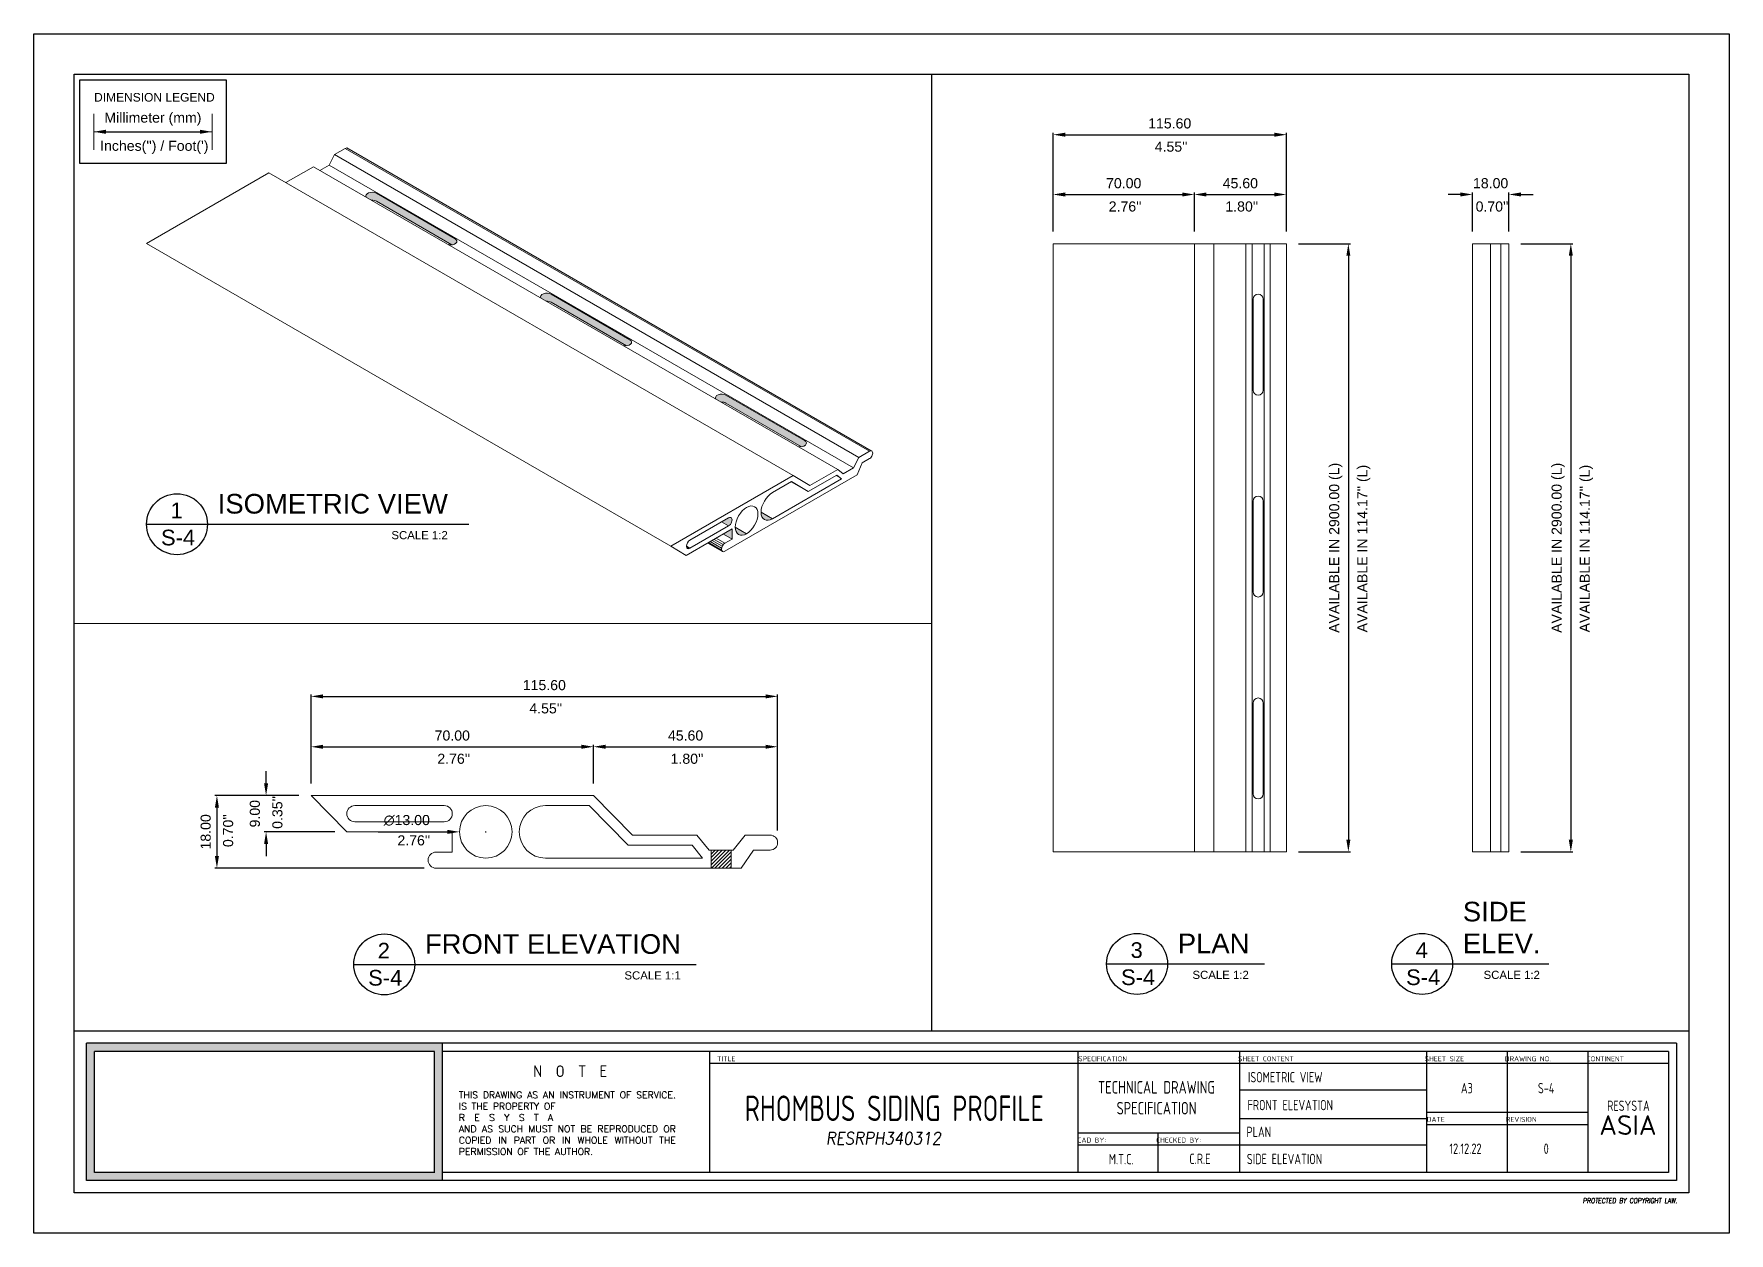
# Paper-space layout 'S-4' of a CAD drawing. Header units: millimetres. Extents: x -5 to 415, y -5 to 292.
# The model-space entities are those that its viewports show. They can reach past a viewport. Long polylines and large blocks are cut down to what shows.
import ezdxf

# ---------------------------------------------------------------- set-up
doc = ezdxf.new("R2010")
doc.units = ezdxf.units.MM
doc.layers.add('DIMENSION LEGEND', color=12, linetype='Continuous')
doc.layers.add('Text', color=3, linetype='Continuous', lineweight=13)
doc.layers.add('Wall', color=4, linetype='Continuous', lineweight=30)
doc.styles.add('ARIAL', font='simplex.shx')
doc.styles.get("Standard").update_dxf_attribs({"font": 'arial.ttf'})
doc.styles.add('x2$0$WSA-text', font='romans.shx', dxfattribs={"width": 0.8, "height": 150})
doc.dimstyles.get("Standard").update_dxf_attribs({"dimtxt": 2.5, "dimasz": 3, "dimexe": 3, "dimexo": 3, "dimgap": 1.5, "dimtad": 1, "dimzin": 0, "dimdsep": 46, "dimtxsty": 'Standard', "dimcen": 0.09, "dimclrd": 1, "dimclre": 1, "dimclrt": 3, "dimadec": 0, "dimazin": 0, "dimtfac": 1, "dimtix": 1, "dimtofl": 0, "dimtmove": 0, "dimatfit": 3, "dimfxl": 1, "dimtolj": 1, "dimtzin": 0, "dimarcsym": 1})

psp = doc.layouts.new('S-4')

# ---------------------------------------------------------------- texts
at = {"color": 3}
for s, height, p in [('ISOMETRIC VIEW', 4.865576, (40.5436, 173.2008)), ('1', 3.8873, (28.8468, 172.0468)), ('S-4', 3.8873, (26.4847, 165.324)), ('SCALE 1:2  ', 2.019484, (83.5815, 166.8495)), ('SIDE', 4.86558, (349.0322, 72.1927)), ('FRONT ELEVATION', 4.865576, (91.8813, 64.1632)), ('PLAN', 4.86558, (278.4065, 64.2993)), ('ELEV.', 4.86558, (349.0322, 64.2993)), ('2', 3.8873, (80.1846, 63.0091)), ('3', 3.8873, (266.7097, 63.1453)), ('4', 3.8873, (337.3354, 63.1453)), ('S-4', 3.8873, (77.8224, 56.2864)), ('SCALE 1:1  ', 2.019484, (141.314, 57.8118)), ('S-4', 3.8873, (264.3476, 56.4225)), ('SCALE 1:2  ', 2.019484, (282.0501, 57.948)), ('S-4', 3.8873, (334.9733, 56.4225)), ('SCALE 1:2  ', 2.019484, (354.1711, 57.948))]:
    psp.add_text(s, height=height, dxfattribs=at).set_placement(p)
at = {"color": 3, "insert": (389.9302, 21.7435), "char_height": 4.865576, "width": 218.853288, "attachment_point": 5}
psp.add_mtext('{\\fISOCPEUR|b0|i0|c0|p34;ASIA}', dxfattribs=at)
at = {"layer": 'Text', "style": 'x2$0$WSA-text', "oblique": 8, "width": 0.9}
for s, height, p in [('RESRPH340312', 3.034554, (191.219, 16.9615)), ('PROTECTED BY COPYRIGHT LAW.', 1.210144, (378.7567, 2.4171))]:
    psp.add_text(s, height=height, dxfattribs=at).set_placement(p)
at = {"layer": 'Text', "attachment_point": 5}
for s, insert, char_height, width, style in [('{\\Fisocp|c0;  TITLE}', (165.6653, 38.1705), 1.2288, 18.306915, 'ARIAL'), ('{\\Fisocp|c0; SPECIFICATION}', (259.3619, 38.1705), 1.2288, 18.306915, 'ARIAL'), ('{\\Fisocp|c0; SHEET CONTENT}', (299.7974, 38.1705), 1.2288, 18.306915, 'ARIAL'), ('{\\Fisocp|c0; SHEET SIZE}', (344.0185, 38.1705), 1.2288, 18.306915, 'ARIAL'), ('{\\Fisocp|c0; DRAWING NO.}', (364.7139, 38.1705), 1.2288, 18.306915, 'ARIAL'), ('{\\Fisocp|c0; CONTINENT}', (383.9, 38.1705), 1.2288, 18.306915, 'ARIAL'), ('{\\Fisocp|c0;  N  O  T  E}', (126.2207, 35.0962), 2.892481, 43.09278, 'ARIAL'), ('{\\Fisocp|c0;ISOMETRIC VIEW}', (305.0214, 33.6141), 2.56727, 88.826886, 'x2$0$WSA-text'), ('\\pxqj;{\\W1;\\C2;THIS DRAWING AS AN INSTRUMENT OF SERVICE. IS THE PROPERTY OF\\P\\C3;R  E  S  Y  S  T  A\\P\\C2;AND AS SUCH MUST NOT BE REPRODUCED OR COPIED IN PART OR IN WHOLE WITHOUT THE PERMISSION OF THE AUTHOR. }', (129.4065, 22.2018), 1.6836511, 58.253908, 'x2$0$WSA-text'), ('{\\Fisocp|c0;TECHNICAL DRAWING SPECIFICATION}', (273.147, 28.5181), 3.106396, 44.070299, 'x2$0$WSA-text'), ('{\\Fisocp|c0;A3 }', (350.032, 30.9012), 2.56727, 88.826886, 'x2$0$WSA-text'), ('{\\Fisocp|c0;S-4}', (369.6799, 30.9012), 2.56727, 88.826886, 'x2$0$WSA-text'), ('{\\Fisocp|c0;RHOMBUS SIDING PROFILE}', (208.1601, 25.9072), 6.325285, 218.853288, 'x2$0$WSA-text'), ('{\\Fisocp|c0;FRONT ELEVATION}', (306.2785, 26.707), 2.56727, 88.826886, 'x2$0$WSA-text'), ('{\\Fisocp|c0;RESYSTA}', (390.0709, 26.5391), 2.56727, 88.826886, 'x2$0$WSA-text'), ('{\\Fisocp|c0;PLAN}', (298.4793, 20.0552), 2.56727, 88.826886, 'x2$0$WSA-text'), ('{\\Fisocp|c0; DATE}', (341.8832, 23.1705), 1.2288, 18.306915, 'ARIAL'), ('{\\Fisocp|c0; REVISION}', (363.0729, 23.1705), 1.2288, 18.306915, 'ARIAL'), ('{\\Fisocp|c0; CAD BY:}', (256.6759, 18.0194), 1.2288, 18.306915, 'ARIAL'), ('{\\Fisocp|c0; CHECKED BY:}', (278.1751, 18.0194), 1.2288, 18.306915, 'ARIAL'), ('{\\Fisocp|c0;12.12.22}', (349.6799, 15.9012), 2.56727, 88.826886, 'x2$0$WSA-text'), ('{\\Fisocp|c0;0}', (369.6799, 15.9012), 2.56727, 88.826886, 'x2$0$WSA-text'), ('{\\Fisocp|c0;M.T.C.}', (264.397, 13.3275), 2.56727, 88.826886, 'x2$0$WSA-text'), ('{\\Fisocp|c0;C.R.E}', (283.8993, 13.3785), 2.56727, 88.826886, 'x2$0$WSA-text'), ('{\\Fisocp|c0;SIDE ELEVATION}', (304.843, 13.3453), 2.56727, 88.826886, 'x2$0$WSA-text')]:
    psp.add_mtext(s, dxfattribs=dict(at, insert=insert, char_height=char_height, width=width, style=style))
at = {"layer": 'Wall', "color": 5, "insert": (9.9098, 277.369), "char_height": 2.128107, "width": 31.230696, "attachment_point": 1}
psp.add_mtext('{\\C3;DIMENSION LEGEND}', dxfattribs=at)
at = {"layer": 'Wall', "color": 3, "lineweight": 5, "char_height": 2.5, "attachment_point": 1}
for s, insert, width in [("Inches('') / Foot(')", (11.4063, 265.5441), 28.810895), ("4.55''", (272.6956, 265.3256), 8.849079), ("2.76''", (261.2956, 250.5144), 8.849079), ("1.80''", (290.1956, 250.5144), 8.849079), ("0.70''", (352.1977, 250.5144), 8.849079), ("4.55''", (117.7528, 126.2061), 8.849079), ("2.76''", (94.9528, 113.7312), 8.849079), ("1.80''", (152.7528, 113.7312), 8.849079), ("2.76''", (85.063, 93.5187), 15.796744)]:
    psp.add_mtext(s, dxfattribs=dict(at, insert=insert, width=width))
at = {"layer": 'Wall', "color": 3, "lineweight": 5, "char_height": 2.5, "attachment_point": 1, "rotation": 90}
for s, insert, width in [("\\A1;AVAILABLE IN {\\A0;114.17'' (L)}", (322.8774, 143.7672), 67.810464), ("\\A1;AVAILABLE IN {\\A0;114.17'' (L)}", (377.9955, 143.7672), 67.810464), ("0.35''", (54.0681, 95.1208), 8.849079), ("0.70''", (41.8589, 90.6009), 8.849079)]:
    psp.add_mtext(s, dxfattribs=dict(at, insert=insert, width=width))

msp = doc.modelspace()

# ---------------------------------------------------------------- blocks, each defined once
blk = doc.blocks.new('*D27')
at = {"layer": 'Defpoints', "color": 0, "lineweight": 5, "transparency": 16777216}
for p in [(9.83, 267.76), (39.13, 267.76), (39.13, 267.76)]:
    blk.add_point(p, dxfattribs=at)
at = {"layer": 'Wall', "color": 1, "lineweight": -2, "transparency": 16777216}
blk.add_line((12.83, 267.76), (36.13, 267.76), dxfattribs=at)
at = {"layer": 'Wall', "color": 1, "lineweight": 5, "transparency": 16777216}
for points in [[(12.83, 268.26), (12.83, 267.26), (9.83, 267.76)], [(36.13, 268.26), (36.13, 267.26), (39.13, 267.76)]]:
    blk.add_solid(points, dxfattribs=at)
at = {"layer": 'Wall', "color": 3, "lineweight": 5, "transparency": 16777216, "insert": (24.48, 270.9), "char_height": 2.5, "attachment_point": 5}
blk.add_mtext('\\A1;Millimeter (mm)', dxfattribs=at)
blk = doc.blocks.new('*D30')
at = {"layer": 'Defpoints', "color": 0, "lineweight": 5, "transparency": 16777216}
for p in [(179.26, 127.92), (63.66, 103.37), (179.26, 91.72)]:
    blk.add_point(p, dxfattribs=at)
at = {"layer": 'Wall', "color": 1, "lineweight": -2, "transparency": 16777216}
for p, q in [((63.66, 106.37), (63.66, 128.42)), ((66.66, 127.92), (176.26, 127.92)), ((179.26, 94.72), (179.26, 128.42))]:
    blk.add_line(p, q, dxfattribs=at)
at = {"layer": 'Wall', "color": 1, "lineweight": 5, "transparency": 16777216}
for points in [[(66.66, 128.42), (66.66, 127.42), (63.66, 127.92)], [(176.26, 128.42), (176.26, 127.42), (179.26, 127.92)]]:
    blk.add_solid(points, dxfattribs=at)
at = {"layer": 'Wall', "color": 3, "lineweight": 5, "transparency": 16777216, "insert": (121.46, 130.7), "char_height": 2.5, "attachment_point": 5}
blk.add_mtext('\\A1;115.60', dxfattribs=at)
blk = doc.blocks.new('*D31')
at = {"layer": 'Defpoints', "color": 0, "lineweight": 5, "transparency": 16777216}
for p in [(133.66, 115.45), (63.66, 103.37), (133.66, 103.37)]:
    blk.add_point(p, dxfattribs=at)
at = {"layer": 'Wall', "color": 1, "lineweight": -2, "transparency": 16777216}
for p, q in [((63.66, 106.37), (63.66, 115.95)), ((66.66, 115.45), (130.66, 115.45)), ((133.66, 106.37), (133.66, 115.95))]:
    blk.add_line(p, q, dxfattribs=at)
at = {"layer": 'Wall', "color": 1, "lineweight": 5, "transparency": 16777216}
for points in [[(66.66, 115.95), (66.66, 114.95), (63.66, 115.45)], [(130.66, 115.95), (130.66, 114.95), (133.66, 115.45)]]:
    blk.add_solid(points, dxfattribs=at)
at = {"layer": 'Wall', "color": 3, "lineweight": 5, "transparency": 16777216, "insert": (98.66, 118.22), "char_height": 2.5, "attachment_point": 5}
blk.add_mtext('\\A1;70.00', dxfattribs=at)
blk = doc.blocks.new('*D32')
at = {"layer": 'Defpoints', "color": 0, "lineweight": 5, "transparency": 16777216}
for p in [(179.26, 115.45), (133.66, 103.37), (179.26, 91.72)]:
    blk.add_point(p, dxfattribs=at)
at = {"layer": 'Wall', "color": 1, "lineweight": -2, "transparency": 16777216}
for p, q in [((133.66, 106.37), (133.66, 115.95)), ((136.66, 115.45), (176.26, 115.45)), ((179.26, 94.72), (179.26, 115.95))]:
    blk.add_line(p, q, dxfattribs=at)
at = {"layer": 'Wall', "color": 1, "lineweight": 5, "transparency": 16777216}
for points in [[(136.66, 115.95), (136.66, 114.95), (133.66, 115.45)], [(176.26, 115.95), (176.26, 114.95), (179.26, 115.45)]]:
    blk.add_solid(points, dxfattribs=at)
at = {"layer": 'Wall', "color": 3, "lineweight": 5, "transparency": 16777216, "insert": (156.46, 118.22), "char_height": 2.5, "attachment_point": 5}
blk.add_mtext('\\A1;45.60', dxfattribs=at)
blk = doc.blocks.new('*D33')
at = {"layer": 'Defpoints', "color": 0, "lineweight": 5, "transparency": 16777216}
for p in [(63.66, 103.37), (40.34, 85.37), (94.66, 85.37)]:
    blk.add_point(p, dxfattribs=at)
at = {"layer": 'Wall', "color": 1, "lineweight": -2, "transparency": 16777216}
for p, q in [((60.66, 103.37), (39.84, 103.37)), ((40.34, 100.37), (40.34, 88.37)), ((91.66, 85.37), (39.84, 85.37))]:
    blk.add_line(p, q, dxfattribs=at)
at = {"layer": 'Wall', "color": 1, "lineweight": 5, "transparency": 16777216}
for points in [[(39.84, 100.37), (40.84, 100.37), (40.34, 103.37)], [(39.84, 88.37), (40.84, 88.37), (40.34, 85.37)]]:
    blk.add_solid(points, dxfattribs=at)
at = {"layer": 'Wall', "color": 3, "lineweight": 5, "transparency": 16777216, "insert": (37.57, 94.37), "char_height": 2.5, "attachment_point": 5, "rotation": 90}
blk.add_mtext('\\A1;18.00', dxfattribs=at)
blk = doc.blocks.new('*D34')
at = {"layer": 'Defpoints', "color": 0, "lineweight": 5, "transparency": 16777216}
for p in [(63.66, 103.37), (52.53, 94.37), (72.52, 94.37)]:
    blk.add_point(p, dxfattribs=at)
at = {"layer": 'Wall', "color": 1, "lineweight": -2, "transparency": 16777216}
for p, q in [((52.53, 106.37), (52.53, 109.37)), ((60.66, 103.37), (52.03, 103.37)), ((69.52, 94.37), (52.03, 94.37)), ((52.53, 91.37), (52.53, 88.37))]:
    blk.add_line(p, q, dxfattribs=at)
at = {"layer": 'Wall', "color": 1, "lineweight": 5, "transparency": 16777216}
for points in [[(52.03, 106.37), (53.03, 106.37), (52.53, 103.37)], [(52.03, 91.37), (53.03, 91.37), (52.53, 94.37)]]:
    blk.add_solid(points, dxfattribs=at)
at = {"layer": 'Wall', "color": 3, "lineweight": 5, "transparency": 16777216, "insert": (49.75, 98.87), "char_height": 2.5, "attachment_point": 5, "rotation": 90}
blk.add_mtext('\\A1;9.00', dxfattribs=at)
blk = doc.blocks.new('*D35')
at = {"layer": 'Defpoints', "color": 0, "lineweight": 5, "transparency": 16777216}
for p in [(100.46, 94.37), (113.46, 94.37)]:
    blk.add_point(p, dxfattribs=at)
at = {"layer": 'Wall', "color": 1, "lineweight": -2, "transparency": 16777216}
for p, q in [((80.31, 94.37), (97.46, 94.37)), ((106.87, 94.37), (107.05, 94.37)), ((106.96, 94.28), (106.96, 94.46))]:
    blk.add_line(p, q, dxfattribs=at)
at = {"layer": 'Wall', "color": 1, "lineweight": 5, "transparency": 16777216}
blk.add_solid([(97.46, 94.87), (97.46, 93.87), (100.46, 94.37)], dxfattribs=at)
at = {"layer": 'Wall', "color": 3, "lineweight": 5, "transparency": 16777216, "insert": (87.39, 97.22), "char_height": 2.5, "attachment_point": 5}
blk.add_mtext('\\A1;∅13.00', dxfattribs=at)
blk = doc.blocks.new('*D36')
at = {"layer": 'Defpoints', "color": 0, "lineweight": 5, "transparency": 16777216}
for p in [(305.31, 267.04), (247.51, 240.04), (305.31, 240.04)]:
    blk.add_point(p, dxfattribs=at)
at = {"layer": 'Wall', "color": 1, "lineweight": -2, "transparency": 16777216}
for p, q in [((247.51, 243.04), (247.51, 267.54)), ((250.51, 267.04), (302.31, 267.04)), ((305.31, 243.04), (305.31, 267.54))]:
    blk.add_line(p, q, dxfattribs=at)
at = {"layer": 'Wall', "color": 1, "lineweight": 5, "transparency": 16777216}
for points in [[(250.51, 267.54), (250.51, 266.54), (247.51, 267.04)], [(302.31, 267.54), (302.31, 266.54), (305.31, 267.04)]]:
    blk.add_solid(points, dxfattribs=at)
at = {"layer": 'Wall', "color": 3, "lineweight": 5, "transparency": 16777216, "insert": (276.41, 269.82), "char_height": 2.5, "attachment_point": 5}
blk.add_mtext('\\A1;115.60', dxfattribs=at)
blk = doc.blocks.new('*D37')
at = {"layer": 'Defpoints', "color": 0, "lineweight": 5, "transparency": 16777216}
for p in [(282.51, 252.23), (247.51, 240.04), (282.51, 240.04)]:
    blk.add_point(p, dxfattribs=at)
at = {"layer": 'Wall', "color": 1, "lineweight": -2, "transparency": 16777216}
for p, q in [((247.51, 243.04), (247.51, 252.73)), ((250.51, 252.23), (279.51, 252.23)), ((282.51, 243.04), (282.51, 252.73))]:
    blk.add_line(p, q, dxfattribs=at)
at = {"layer": 'Wall', "color": 1, "lineweight": 5, "transparency": 16777216}
for points in [[(250.51, 252.73), (250.51, 251.73), (247.51, 252.23)], [(279.51, 252.73), (279.51, 251.73), (282.51, 252.23)]]:
    blk.add_solid(points, dxfattribs=at)
at = {"layer": 'Wall', "color": 3, "lineweight": 5, "transparency": 16777216, "insert": (265.01, 255.01), "char_height": 2.5, "attachment_point": 5}
blk.add_mtext('\\A1;70.00', dxfattribs=at)
blk = doc.blocks.new('*D38')
at = {"layer": 'Defpoints', "color": 0, "lineweight": 5, "transparency": 16777216}
for p in [(305.31, 252.23), (282.51, 240.04), (305.31, 240.04)]:
    blk.add_point(p, dxfattribs=at)
at = {"layer": 'Wall', "color": 1, "lineweight": -2, "transparency": 16777216}
for p, q in [((282.51, 243.04), (282.51, 252.73)), ((285.51, 252.23), (302.31, 252.23)), ((305.31, 243.04), (305.31, 252.73))]:
    blk.add_line(p, q, dxfattribs=at)
at = {"layer": 'Wall', "color": 1, "lineweight": 5, "transparency": 16777216}
for points in [[(285.51, 252.73), (285.51, 251.73), (282.51, 252.23)], [(302.31, 252.73), (302.31, 251.73), (305.31, 252.23)]]:
    blk.add_solid(points, dxfattribs=at)
at = {"layer": 'Wall', "color": 3, "lineweight": 5, "transparency": 16777216, "insert": (293.91, 255.01), "char_height": 2.5, "attachment_point": 5}
blk.add_mtext('\\A1;45.60', dxfattribs=at)
blk = doc.blocks.new('*D39')
at = {"layer": 'Defpoints', "color": 0, "lineweight": 5, "transparency": 16777216}
for p in [(360.42, 252.23), (351.42, 240.04), (360.42, 240.04)]:
    blk.add_point(p, dxfattribs=at)
at = {"layer": 'Wall', "color": 1, "lineweight": -2, "transparency": 16777216}
for p, q in [((348.42, 252.23), (345.42, 252.23)), ((351.42, 243.04), (351.42, 252.73)), ((360.42, 243.04), (360.42, 252.73)), ((363.42, 252.23), (366.42, 252.23))]:
    blk.add_line(p, q, dxfattribs=at)
at = {"layer": 'Wall', "color": 1, "lineweight": 5, "transparency": 16777216}
for points in [[(348.42, 252.73), (348.42, 251.73), (351.42, 252.23)], [(363.42, 252.73), (363.42, 251.73), (360.42, 252.23)]]:
    blk.add_solid(points, dxfattribs=at)
at = {"layer": 'Wall', "color": 3, "lineweight": 5, "transparency": 16777216, "insert": (355.92, 255.01), "char_height": 2.5, "attachment_point": 5}
blk.add_mtext('\\A1;18.00', dxfattribs=at)
blk = doc.blocks.new('*D46')
at = {"layer": 'Defpoints', "color": 0, "lineweight": 5, "transparency": 16777216}
for p in [(360.42, 240.04), (360.42, 89.41), (375.79, 89.41)]:
    blk.add_point(p, dxfattribs=at)
at = {"layer": 'Wall', "color": 1, "lineweight": -2, "transparency": 16777216}
for p, q in [((363.42, 240.04), (376.29, 240.04)), ((375.79, 237.04), (375.79, 92.41)), ((363.42, 89.41), (376.29, 89.41))]:
    blk.add_line(p, q, dxfattribs=at)
at = {"layer": 'Wall', "color": 1, "lineweight": 5, "transparency": 16777216}
for points in [[(375.29, 237.04), (376.29, 237.04), (375.79, 240.04)], [(375.29, 92.41), (376.29, 92.41), (375.79, 89.41)]]:
    blk.add_solid(points, dxfattribs=at)
at = {"layer": 'Wall', "color": 3, "lineweight": 5, "transparency": 16777216, "insert": (372.65, 164.72), "char_height": 2.5, "attachment_point": 5, "rotation": 90}
blk.add_mtext('\\A1;AVAILABLE IN 2900.00 (L)', dxfattribs=at)
blk = doc.blocks.new('*D47')
at = {"layer": 'Defpoints', "color": 0, "lineweight": 5, "transparency": 16777216}
for p in [(305.31, 240.04), (305.31, 89.41), (320.67, 89.41)]:
    blk.add_point(p, dxfattribs=at)
at = {"layer": 'Wall', "color": 1, "lineweight": -2, "transparency": 16777216}
for p, q in [((308.31, 240.04), (321.17, 240.04)), ((320.67, 237.04), (320.67, 92.41)), ((308.31, 89.41), (321.17, 89.41))]:
    blk.add_line(p, q, dxfattribs=at)
at = {"layer": 'Wall', "color": 1, "lineweight": 5, "transparency": 16777216}
for points in [[(320.17, 237.04), (321.17, 237.04), (320.67, 240.04)], [(320.17, 92.41), (321.17, 92.41), (320.67, 89.41)]]:
    blk.add_solid(points, dxfattribs=at)
at = {"layer": 'Wall', "color": 3, "lineweight": 5, "transparency": 16777216, "insert": (317.53, 164.72), "char_height": 2.5, "attachment_point": 5, "rotation": 90}
blk.add_mtext('\\A1;AVAILABLE IN 2900.00 (L)', dxfattribs=at)

# ---------------------------------------------------------------- dimensions: what is measured, and where the dimension line sits
at = {"layer": 'Wall', "color": 1, "lineweight": 5}
dim = psp.add_linear_dim(base=(39.1263, 267.7565), p1=(9.8287, 267.7565), p2=(39.1263, 267.7565), text='Millimeter (mm)', dimstyle='Standard', override={"dimpost": '\\X'}, dxfattribs=at)
dim.commit()
dim.dimension.update_dxf_attribs({"geometry": '*D27', "text_midpoint": (24.4775, 270.8953)})
for base, p1, p2, override, picture, middle in [((305.3052, 267.0401), (247.5052, 240.0357), (305.3052, 240.0357), {"dimexe": 0.5, "dimlfac": -2, "dimpost": '\\X'}, '*D36', (276.4052, 269.8165)), ((282.5052, 252.2289), (247.5052, 240.0357), (282.5052, 240.0357), {"dimexe": 0.5, "dimlfac": -2, "dimpost": '\\X'}, '*D37', (265.0052, 255.0053)), ((305.3052, 252.2289), (282.5052, 240.0357), (305.3052, 240.0357), {"dimexe": 0.5, "dimlfac": -2, "dimpost": '\\X'}, '*D38', (293.9052, 255.0053)), ((360.4234, 252.2289), (351.4234, 240.0357), (360.4234, 240.0357), {"dimexe": 0.5, "dimlfac": -2, "dimpost": '\\X'}, '*D39', (355.9234, 255.0053)), ((179.2624, 127.9206), (63.6624, 103.3709), (179.2624, 91.7209), {"dimexe": 0.5, "dimlfac": -1, "dimpost": '\\X'}, '*D30', (121.4624, 130.697)), ((133.6624, 115.4457), (63.6624, 103.3709), (133.6624, 103.3709), {"dimexe": 0.5, "dimlfac": -1, "dimpost": '\\X'}, '*D31', (98.6624, 118.2221)), ((179.2624, 115.4457), (133.6624, 103.3709), (179.2624, 91.7209), {"dimexe": 0.5, "dimlfac": -1, "dimpost": '\\X'}, '*D32', (156.4624, 118.2221))]:
    dim = psp.add_linear_dim(base=base, p1=p1, p2=p2, dimstyle='Standard', override=override, dxfattribs=at)
    dim.commit()
    dim.dimension.update_dxf_attribs({"geometry": picture, "text_midpoint": middle})
for base, p1, p2, picture, middle in [((320.6698, 89.4085), (305.3052, 240.0357), (305.3052, 89.4085), '*D47', (317.531, 164.7221)), ((375.788, 89.4085), (360.4234, 240.0357), (360.4234, 89.4085), '*D46', (372.6491, 164.7221))]:
    dim = psp.add_linear_dim(base=base, p1=p1, p2=p2, angle=90, text='AVAILABLE IN 2900.00 (L)', dimstyle='Standard', override={"dimexe": 0.5, "dimlfac": -2, "dimpost": '\\X'}, dxfattribs=at)
    dim.commit()
    dim.dimension.update_dxf_attribs({"geometry": picture, "text_midpoint": middle})
for base, p2, picture, middle in [((52.5289, 94.3709), (72.5245, 94.3709), '*D34', (49.7525, 98.8709)), ((40.3424, 85.3709), (94.6624, 85.3709), '*D33', (37.566, 94.3709))]:
    dim = psp.add_linear_dim(base=base, p1=(63.6624, 103.3709), p2=p2, angle=90, dimstyle='Standard', override={"dimexe": 0.5, "dimlfac": -1, "dimpost": '\\X'}, dxfattribs=at)
    dim.commit()
    dim.dimension.update_dxf_attribs({"geometry": picture, "text_midpoint": middle})
dim = psp.add_diameter_dim_2p(p1=(113.4624, 94.3709), p2=(100.4624, 94.3709), dimstyle='Standard', override={"dimexe": 0.5, "dimlfac": -1, "dimpost": '\\X'}, dxfattribs=at)
dim.commit()
dim.dimension.update_dxf_attribs({"geometry": '*D35', "text_midpoint": (87.3886, 97.2173)})

# ---------------------------------------------------------------- hatches: boundary and pattern name
at = {"layer": 'Wall', "lineweight": 5}
h = msp.add_hatch(color=2, dxfattribs=at)
h.dxf.hatch_style = 1
edge = h.paths.add_edge_path()
edge.add_ellipse((11443.99, -5301.14), major_axis=(-3.06, 0), ratio=0.57735, start_angle=225, end_angle=381.9261)
edge.add_line((11441.15, -5301.8), (11443.73, -5303.29))
edge.add_ellipse((11443.99, -5305.05), major_axis=(-3.06, 0), ratio=0.57735, start_angle=225, end_angle=274.9093, ccw=False)
edge.add_line((11446.16, -5303.8), (11483.53, -5325.38))
edge.add_ellipse((11482.96, -5323.64), major_axis=(-3.06, 0), ratio=0.57735, start_angle=100.6671, end_angle=225)
edge.add_line((11485.13, -5322.39), (11446.16, -5299.89))
edge = h.paths.add_edge_path()
edge.add_ellipse((11357.39, -5251.14), major_axis=(-3.06, 0), ratio=0.57735, start_angle=225, end_angle=381.9261)
edge.add_line((11354.55, -5251.8), (11357.13, -5253.29))
edge.add_ellipse((11357.39, -5255.05), major_axis=(-3.06, 0), ratio=0.57735, start_angle=225, end_angle=274.9093, ccw=False)
edge.add_line((11359.55, -5253.8), (11396.93, -5275.38))
edge.add_ellipse((11396.36, -5273.64), major_axis=(-3.06, 0), ratio=0.57735, start_angle=100.6671, end_angle=225)
edge.add_line((11398.53, -5272.39), (11359.55, -5249.89))
edge = h.paths.add_edge_path()
edge.add_ellipse((11270.79, -5201.14), major_axis=(-3.06, 0), ratio=0.57735, start_angle=225, end_angle=381.9261)
edge.add_line((11267.95, -5201.8), (11270.53, -5203.29))
edge.add_ellipse((11270.79, -5205.05), major_axis=(-3.06, 0), ratio=0.57735, start_angle=225, end_angle=274.9093, ccw=False)
edge.add_line((11272.95, -5203.8), (11310.33, -5225.38))
edge.add_ellipse((11309.76, -5223.64), major_axis=(-3.06, 0), ratio=0.57735, start_angle=100.6671, end_angle=225)
edge.add_line((11311.92, -5222.39), (11272.95, -5199.89))
h = msp.add_hatch(dxfattribs=at)
h.set_pattern_fill('ANSI31', color=2, scale=0.2)
h.set_pattern_definition([(45, (8396.708, -269.8153), (-0.449012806, 0.449012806), [])])
h.paths.add_polyline_path([(10839.11, -5223.97), (10834.11, -5223.97), (10834.11, -5228.47), (10839.11, -5228.47)])
h = msp.add_hatch(color=2, dxfattribs=at)
h.dxf.hatch_style = 1
h.paths.add_polyline_path([(11501.17, -5339.43), (11500.72, -5339.69), (11503.1, -5341.06)])
h.paths.add_polyline_path([(11478.6, -5342.66), (11478.47, -5342.74), (11486.96, -5347.64)])
edge = h.paths.add_edge_path()
edge.add_ellipse((11447.47, -5362.64), major_axis=(-1.22, -2.12), ratio=0.57735, start_angle=45, end_angle=225)
edge.add_line((11447.47, -5360.64), (11444, -5362.64))
edge.add_line((11444, -5362.64), (11447.47, -5364.64))
h.paths.add_polyline_path([(11449.2, -5366.14), (11444.87, -5368.64), (11449.2, -5371.14)])
h = msp.add_hatch(color=2, dxfattribs=at)
h.dxf.hatch_style = 1
edge = h.paths.add_edge_path()
edge.add_ellipse((11456.39, -5361.99), major_axis=(-3.98, -6.89), ratio=0.57735, start_angle=315, end_angle=405)
edge.add_line((11456.39, -5368.49), (11450.76, -5365.24))
edge = h.paths.add_edge_path()
edge.add_ellipse((11469.2, -5354.59), major_axis=(-3.98, -6.89), ratio=0.57735, start_angle=315, end_angle=405)
edge.add_line((11469.2, -5361.09), (11463.58, -5357.84))
h = msp.add_hatch(color=2, dxfattribs=at)
h.dxf.hatch_style = 1
edge = h.paths.add_edge_path()
edge.add_ellipse((11428.3, -5373.71), major_axis=(-1.22, -2.12), ratio=0.57735, start_angle=315, end_angle=405)
edge.add_line((11428.3, -5375.71), (11426.56, -5374.71))

# ---------------------------------------------------------------- linework, layer by layer
at = {"layer": 'Wall', "color": 4, "lineweight": 5}
for p, q in [((11909.77, -4773.01), (11909.77, -5074.27)), ((11909.77, -4773.01), (12025.37, -4773.01)), ((11979.77, -4773.01), (11979.77, -5074.27)), ((11989.42, -4773.01), (11989.42, -5074.27)), ((12005.37, -4773.01), (12005.37, -5074.27)), ((12008.37, -4773.01), (12008.37, -5074.27)), ((12014.37, -4773.01), (12014.37, -5074.27)), ((12017.37, -4773.01), (12017.37, -5074.27)), ((12025.37, -4773.01), (12025.37, -5074.27)), ((12117.6, -4773.01), (12117.6, -5074.27)), ((12117.6, -4773.01), (12135.6, -4773.01)), ((12126.6, -4773.01), (12126.6, -5074.27)), ((12131.6, -4773.01), (12131.6, -5074.27)), ((12135.6, -4773.01), (12135.6, -5074.27)), ((11909.77, -5074.27), (12025.37, -5074.27)), ((12117.6, -5074.27), (12135.6, -5074.27)), ((11252.17, -5180.69), (11257.49, -5177.62)), ((11517.3, -5327.62), (11257.49, -5177.62)), ((11518.12, -5327.4), (11258.31, -5177.4)), ((11249.57, -5185.89), (11252.17, -5180.69)), ((11511.98, -5330.69), (11252.17, -5180.69)), ((11228.09, -5194.59), (11241.78, -5186.69)), ((11501.58, -5336.69), (11241.78, -5186.69)), ((11244.98, -5188.54), (11249.57, -5185.89)), ((11509.38, -5335.89), (11249.57, -5185.89)), ((11159.04, -5224.66), (11219.61, -5189.69)), ((11479.41, -5339.69), (11219.61, -5189.69)), ((10735.01, -5210.47), (10805.01, -5210.47)), ((10743.87, -5219.47), (10735.01, -5210.47)), ((10814.66, -5220.27), (10805.01, -5210.47)), ((10745.87, -5212.97), (10768.01, -5212.97)), ((10793.11, -5212.97), (10803.96, -5212.97)), ((10813.61, -5222.77), (10803.96, -5212.97)), ((10743.87, -5219.47), (10770.01, -5219.47)), ((10745.87, -5216.97), (10768.01, -5216.97)), ((10770.01, -5219.47), (10770.01, -5224.47)), ((10814.66, -5220.27), (10830.61, -5220.27)), ((10830.61, -5220.27), (10833.61, -5223.97)), ((10839.61, -5223.97), (10842.61, -5220.27)), ((10842.61, -5220.27), (10848.76, -5220.27)), ((10770.01, -5224.47), (10766.01, -5224.47)), ((10813.61, -5222.77), (10829.42, -5222.77)), ((10829.42, -5222.77), (10832.01, -5225.97)), ((10833.61, -5223.97), (10834.11, -5223.97)), ((10839.11, -5223.97), (10839.61, -5223.97)), ((10841.61, -5228.47), (10844.61, -5223.97)), ((10844.61, -5223.97), (10848.76, -5223.97)), ((11418.84, -5374.66), (11159.04, -5224.66)), ((10841.61, -5228.47), (10766.01, -5228.47)), ((10832.01, -5225.97), (10793.11, -5225.97)), ((11511.98, -5330.69), (11517.3, -5327.62)), ((11509.38, -5335.89), (11511.98, -5330.69)), ((11511.11, -5339.39), (11513.71, -5333.39)), ((11517.3, -5331.32), (11513.71, -5333.39)), ((11487.77, -5344.67), (11501.58, -5336.69)), ((11504.18, -5338.89), (11501.58, -5336.69)), ((11504.18, -5338.89), (11509.38, -5335.89)), ((11418.84, -5374.66), (11479.41, -5339.69)), ((11445.64, -5377.19), (11511.11, -5339.39)), ((11469.2, -5361.09), (11503.42, -5341.33)), ((11487.77, -5344.67), (11479.41, -5339.69)), ((11486.96, -5347.64), (11501.17, -5339.43)), ((11503.42, -5341.33), (11501.17, -5339.43)), ((11478.6, -5342.66), (11469.2, -5348.09)), ((11486.96, -5347.64), (11478.6, -5342.66)), ((11428.3, -5371.71), (11447.47, -5360.64)), ((11426.52, -5379.23), (11449.2, -5366.14)), ((11428.3, -5375.71), (11447.47, -5364.64)), ((11449.2, -5371.14), (11449.2, -5366.14)), ((11444.83, -5373.89), (11440.3, -5371.28)), ((11445.64, -5373.19), (11441.31, -5370.69)), ((11449.2, -5371.14), (11444.87, -5368.64)), ((11445.64, -5373.19), (11449.2, -5371.14)), ((11426.52, -5379.23), (11418.84, -5374.66)), ((11444.5, -5377.36), (11437.13, -5373.1)), ((11443.96, -5376.64), (11437.48, -5372.9)), ((11443.96, -5375.68), (11438.31, -5372.42)), ((11444.29, -5374.72), (11439.31, -5371.85))]:
    msp.add_line(p, q, dxfattribs=at)
at = {"layer": 'Wall', "color": 1, "lineweight": 5}
for p, q in [((12008.87, -4845.51), (12008.87, -4800.51)), ((12013.87, -4845.51), (12013.87, -4800.51)), ((12008.87, -4945.51), (12008.87, -4900.51)), ((12013.87, -4945.51), (12013.87, -4900.51)), ((12008.87, -5045.51), (12008.87, -5000.51)), ((12013.87, -5045.51), (12013.87, -5000.51)), ((11272.95, -5199.89), (11311.92, -5222.39)), ((11272.95, -5203.8), (11310.33, -5225.38)), ((11359.55, -5249.89), (11398.53, -5272.39)), ((11359.55, -5253.8), (11396.93, -5275.38)), ((11446.16, -5299.89), (11485.13, -5322.39)), ((11446.16, -5303.8), (11483.53, -5325.38)), ((11503.1, -5341.06), (11500.72, -5339.69)), ((11486.96, -5347.64), (11478.47, -5342.74)), ((11469.2, -5361.09), (11463.58, -5357.84)), ((11447.47, -5364.64), (11444, -5362.64)), ((11456.39, -5368.49), (11450.76, -5365.24)), ((11428.3, -5375.71), (11426.56, -5374.71))]:
    msp.add_line(p, q, dxfattribs=at)
at = {"layer": 'Wall', "color": 2, "lineweight": 5}
msp.add_lwpolyline([(10834.11, -5228.47), (10834.11, -5223.97), (10839.11, -5223.97), (10839.11, -5228.47)], close=True, dxfattribs=at)
at = {"layer": 'Wall', "color": 4, "lineweight": 5}
msp.add_circle((10778.31, -5219.47), 6.5, dxfattribs=at)
at = {"layer": 'Wall', "color": 1, "lineweight": 5}
for centre, start, end in [((12011.37, -4800.51), 0, 180), ((12011.37, -4845.51), 180, 0), ((12011.37, -4900.51), 0, 180), ((12011.37, -4945.51), 180, 0), ((12011.37, -5000.51), 0, 180), ((12011.37, -5045.51), 180, 0)]:
    msp.add_arc(centre, 2.5, start, end, dxfattribs=at)
at = {"layer": 'Wall', "color": 4, "lineweight": 5}
for centre, radius, start, end in [((10745.87, -5214.97), 2, 90, 270), ((10768.01, -5214.97), 2, 270, 90), ((10793.11, -5219.47), 6.5, 90, 270), ((10848.76, -5222.12), 1.85, 270, 90), ((10766.01, -5226.47), 2, 90, 270)]:
    msp.add_arc(centre, radius, start, end, dxfattribs=at)
for centre, major_axis, start_param, end_param in [((11257.49, -5179.47), (-1.13, -1.96), 3.393125, 3.926991), ((11517.3, -5329.47), (-1.13, -1.96), 0.785398, 3.926991), ((11469.2, -5354.59), (-3.98, -6.89), 3.926991, 7.068583), ((11447.47, -5362.64), (-1.22, -2.12), 0.785398, 3.926991), ((11428.3, -5373.71), (-1.22, -2.12), 3.926991, 7.068583), ((11445.64, -5375.19), (-1.22, -2.12), 3.926991, 7.068583)]:
    msp.add_ellipse(centre, major_axis=major_axis, ratio=0.57735, start_param=start_param, end_param=end_param, dxfattribs=at)
at = {"layer": 'Wall', "color": 1, "lineweight": 5}
for centre, start_param, end_param in [((11270.79, -5201.14), 3.926991, 6.665868), ((11270.79, -5205.05), 3.926991, 4.798072), ((11309.76, -5223.64), 1.188114, 3.926991), ((11357.39, -5251.14), 3.926991, 6.665868), ((11357.39, -5255.05), 3.926991, 4.798072), ((11396.36, -5273.64), 1.188114, 3.926991), ((11443.99, -5301.14), 3.926991, 6.665868), ((11443.99, -5305.05), 3.926991, 4.798072), ((11482.96, -5323.64), 1.188114, 3.926991)]:
    msp.add_ellipse(centre, major_axis=(-3.06, 0), ratio=0.57735, start_param=start_param, end_param=end_param, dxfattribs=at)
at = {"layer": 'Wall', "color": 4, "lineweight": 5}
msp.add_ellipse((11456.39, -5361.99), major_axis=(-3.98, -6.89), ratio=0.57735, dxfattribs=at)

# ---------------------------------------------------------------- hatches: boundary and pattern name
at = {"layer": 'Wall', "transparency": 33554636}
h = psp.add_hatch(color=3, dxfattribs=at)
h.dxf.hatch_style = 1
h.paths.add_polyline_path([(8, 42), (8, 8), (96.2312, 8), (96.2312, 42)])
h.paths.add_polyline_path([(94.2312, 40), (94.2312, 10), (10, 10), (10, 40)], flags=16)

# ---------------------------------------------------------------- linework, layer by layer
at = {"color": 1}
for p, q in [((22.9116, 170.5666), (102.7453, 170.5666)), ((74.2494, 61.529), (159.0585, 61.529)), ((260.7746, 61.6651), (299.9258, 61.6651)), ((331.4003, 61.6651), (370.3132, 61.6651))]:
    psp.add_line(p, q, dxfattribs=at)
for centre in [(30.4595, 170.5666), (81.7972, 61.529), (268.3224, 61.6651), (338.9481, 61.6651)]:
    psp.add_circle(centre, 7.5478, dxfattribs=at)
at = {"layer": 'Defpoints', "color": 5}
psp.add_lwpolyline([(-5, 292), (415, 292), (415, -5), (-5, -5), (-5, 292)], dxfattribs=at)
at = {"layer": 'DIMENSION LEGEND', "color": 20}
psp.add_lwpolyline([(6.4052, 280.6672), (42.6129, 280.6672), (42.6129, 259.882), (6.4052, 259.882)], close=True, dxfattribs=at)
at = {"layer": 'Wall', "color": 5}
for p, q in [((217.5, 45), (217.5, 282)), ((402, 42), (8, 42))]:
    psp.add_line(p, q, dxfattribs=at)
at = {"layer": 'Wall', "color": 1, "lineweight": 5}
for p, q in [((9.8287, 263.328), (9.8287, 272.185)), ((39.1263, 263.328), (39.1263, 272.185)), ((9.8287, 267.7565), (39.1263, 267.7565))]:
    psp.add_line(p, q, dxfattribs=at)
at = {"layer": 'Wall', "color": 1}
for p, q in [((405, 45), (5, 45)), ((340, 37), (162.4812, 37)), ((400, 37), (340, 37)), ((293.75, 30.468), (340, 30.468)), ((293.75, 23.3809), (340, 23.3809)), ((340, 21.9164), (380, 21.9164)), ((253.75, 16.8489), (293.75, 16.8489)), ((293.75, 16.8489), (340, 16.8489))]:
    psp.add_line(p, q, dxfattribs=at)
at = {"layer": 'Wall'}
for p, q in [((96.2312, 8), (96.2312, 42)), ((94.2312, 9.89), (94.2312, 40)), ((162.4812, 9.89), (162.4812, 39.89)), ((253.75, 10), (253.75, 40)), ((293.75, 10), (293.75, 40)), ((340, 40), (340, 10)), ((360, 40), (360, 10)), ((380, 40), (380, 10)), ((340, 24.9164), (380, 24.9164)), ((253.75, 19.8489), (293.75, 19.8489)), ((273.4801, 19.8489), (273.4801, 10))]:
    psp.add_line(p, q, dxfattribs=at)
at = {"layer": 'Wall', "color": 4}
for p, q in [((94.2312, 40), (10, 40)), ((400, 40), (96.2312, 40))]:
    psp.add_line(p, q, dxfattribs=at)
at = {"layer": 'Wall', "color": 1}
psp.add_lwpolyline([(5, 282), (405, 282), (405, 5), (5, 5)], close=True, dxfattribs=at)
at = {"layer": 'Wall', "color": 5}
psp.add_lwpolyline([(5, 282), (405, 282), (405, 45), (5, 45)], close=True, dxfattribs=at)
psp.add_lwpolyline([(402, 42), (402, 8), (8, 8), (8, 42)], dxfattribs=at)
at = {"layer": 'Wall', "color": 4}
for points in [[(94.2312, 10), (10, 10), (10, 40)], [(400, 40), (400, 10), (96.2312, 10)]]:
    psp.add_lwpolyline(points, dxfattribs=at)

psp.set_redraw_order([(e.dxf.handle, doc.entitydb.next_handle()) for e in psp.query("TEXT MTEXT ATTDEF DIMENSION ARC_DIMENSION")])  # texts and dimensions are drawn at this point

# ---------------------------------------------------------------- viewports
at = {"layer": 'Wall', "color": 5}
psp.add_viewport(center=(111.25, 213.9988), size=(212.5, 136.002329), view_center_point=(11335.7366, -5276.9269), view_height=272.004658, dxfattribs=at)
for center, size, view_center_point, view_height, status in [((311.25, 163.5), (187.5, 237), (12037.255, -4926.0828), 474, 3), ((111.25, 95.4988), (212.5, 100.997671), (10782.5981, -5218.3411), 100.997669, 4)]:
    psp.add_viewport(center=center, size=size, view_center_point=view_center_point, view_height=view_height, status=status, dxfattribs=at)

doc.saveas('drawing.dxf')
